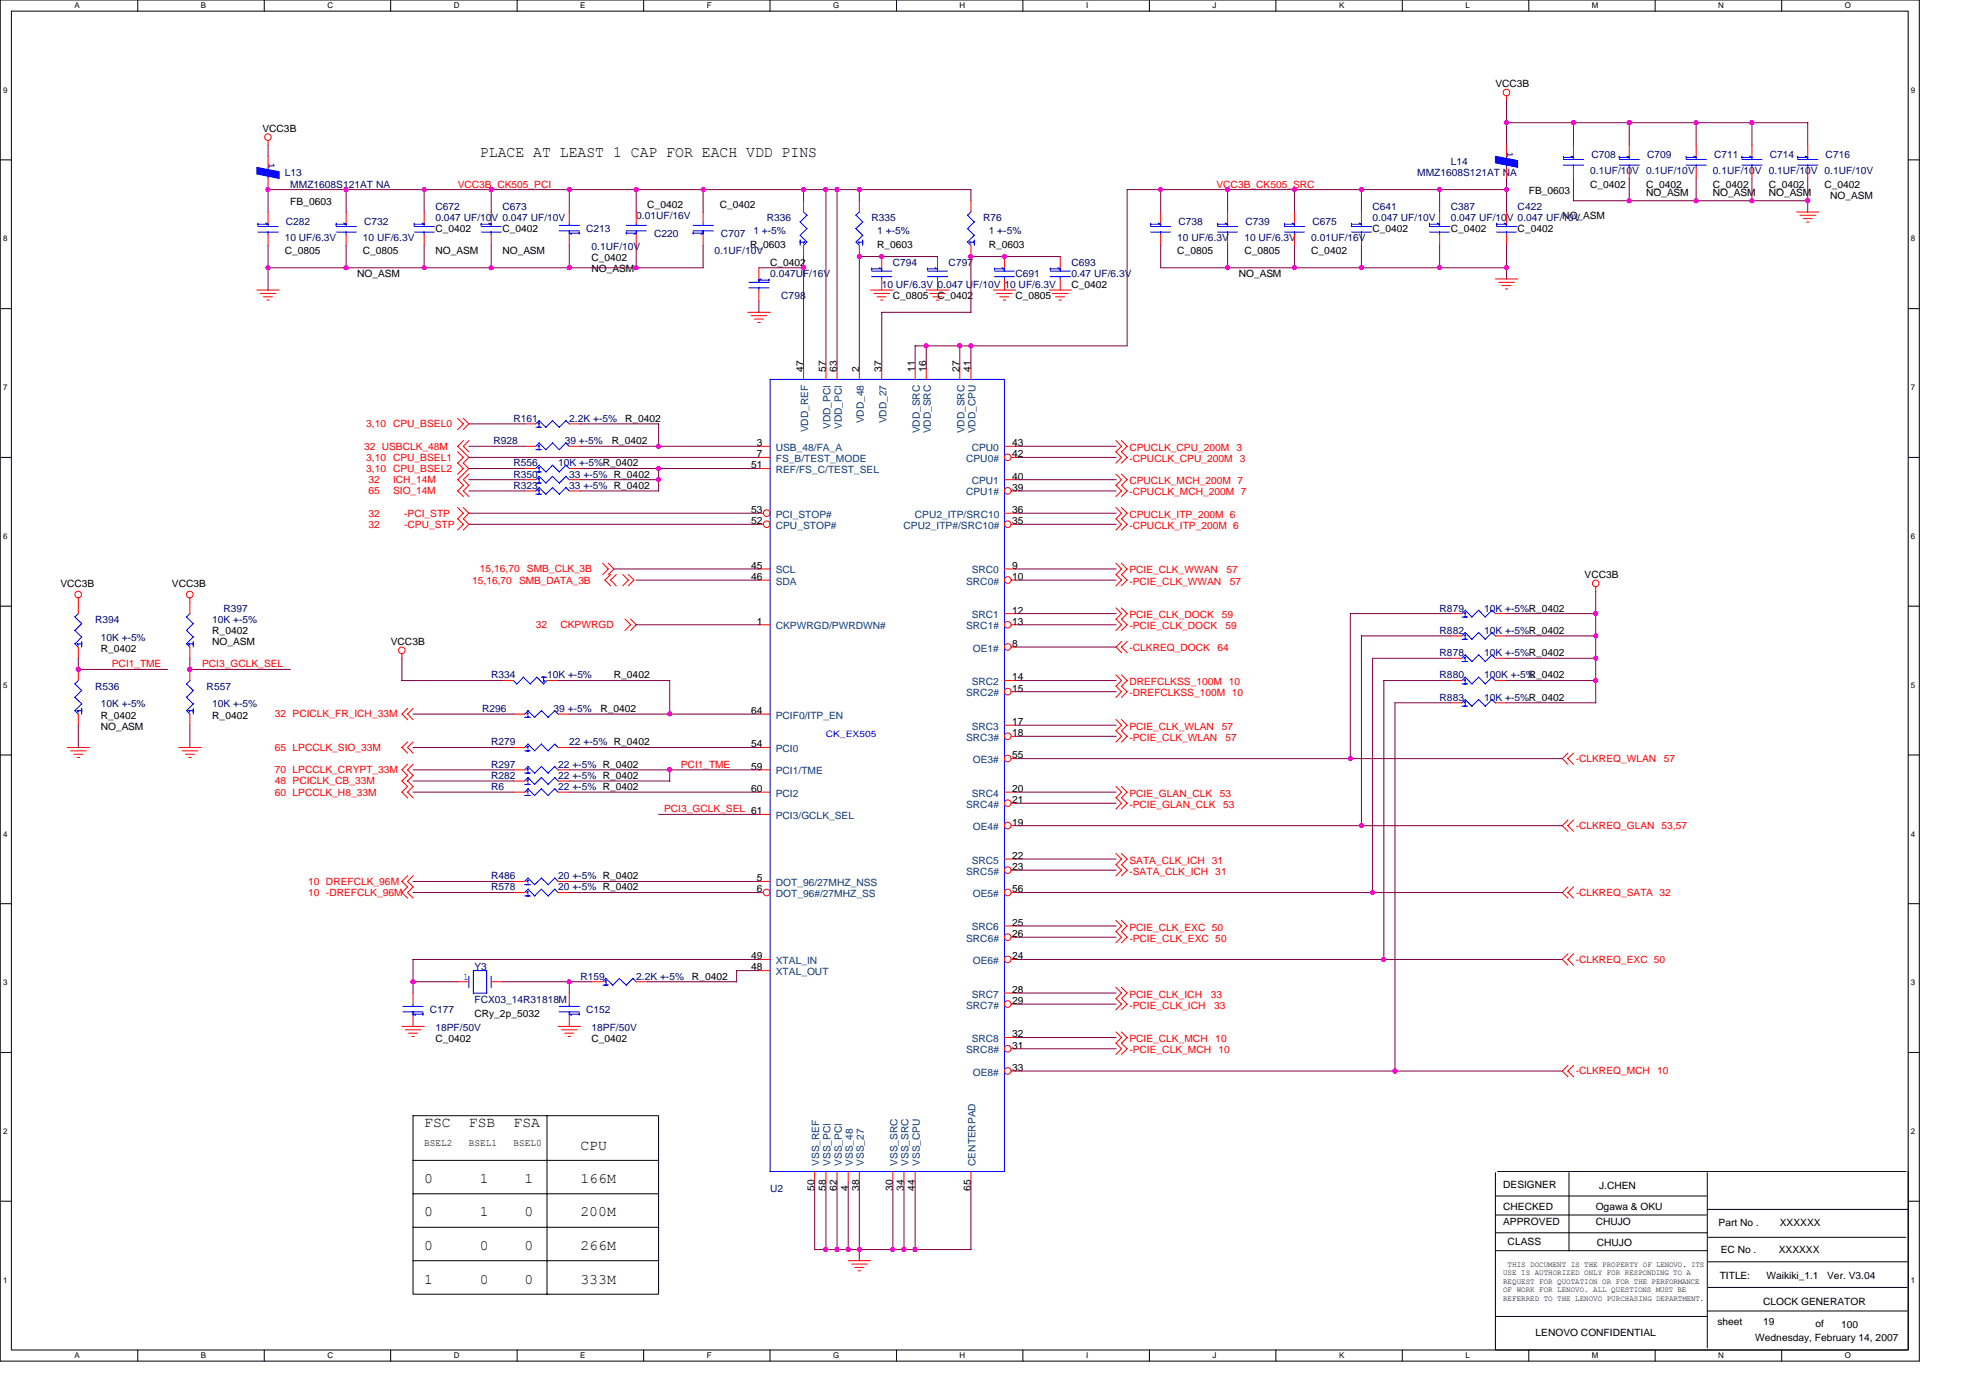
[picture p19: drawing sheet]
<svg xmlns="http://www.w3.org/2000/svg" width="297mm" height="210mm" viewBox="0 0 297 210" stroke-linecap="round" stroke-linejoin="round" font-family="sans-serif">
<defs><g id="words">
<text font-size="2.3" x="72.1" y="23.6">PLACE AT LEAST 1 CAP FOR EACH VDD PINS</text>
<g font-size="2.2">
<text x="63.7" y="169.4">FSC</text>
<text x="70.4" y="169.4">FSB</text>
<text x="77.1" y="169.4">FSA</text>
<text x="87.2" y="172.7">CPU</text>
<text x="63.7" y="177.8">0</text>
<text x="72.1" y="177.8">1</text>
<text x="78.8" y="177.8">1</text>
<text x="87.2" y="177.8">166M</text>
<text x="63.7" y="182.8">0</text>
<text x="72.1" y="182.8">1</text>
<text x="78.8" y="182.8">0</text>
<text x="87.2" y="182.8">200M</text>
<text x="63.7" y="187.8">0</text>
<text x="72.1" y="187.8">0</text>
<text x="78.8" y="187.8">0</text>
<text x="87.2" y="187.8">266M</text>
<text x="63.7" y="192.8">1</text>
<text x="72.1" y="192.8">0</text>
<text x="78.8" y="192.8">0</text>
<text x="87.2" y="192.8">333M</text>
</g>
<g font-size="1.5">
<text x="224.7" y="13.1">VCC3B</text>
<text x="39.4" y="19.8">VCC3B</text>
<text x="229.7" y="29.2">FB_0603</text>
<text x="238.9" y="28.2">C_0402</text>
<text x="247.3" y="28.2">C_0402</text>
<text x="247.3" y="29.5">NO_ASM</text>
<text x="257.4" y="28.2">C_0402</text>
<text x="257.4" y="29.5">NO_ASM</text>
<text x="265.7" y="28.2">C_0402</text>
<text x="265.7" y="29.5">NO_ASM</text>
<text x="274.1" y="28.2">C_0402</text>
<text x="275" y="29.8">NO_ASM</text>
<text x="43.6" y="30.9">FB_0603</text>
<text x="65.4" y="34.9">C_0402</text>
<text x="75.5" y="34.9">C_0402</text>
<text x="97.3" y="31.2">C_0402</text>
<text x="108.2" y="31.2">C_0402</text>
<text x="206.2" y="34.9">C_0402</text>
<text x="218" y="34.9">C_0402</text>
<text x="228" y="34.9">C_0402</text>
<text x="234.7" y="32.9">NO_ASM</text>
<text x="42.8" y="38.2">C_0805</text>
<text x="53.7" y="41.6">NO_ASM</text>
<text x="54.5" y="38.2">C_0805</text>
<text x="65.4" y="38.2">NO_ASM</text>
<text x="75.5" y="38.2">NO_ASM</text>
<text x="88.9" y="39.2">C_0402</text>
<text x="88.9" y="40.9">NO_ASM</text>
<text x="112.7" y="37.2">R_0603</text>
<text x="115.7" y="39.9">C_0402</text>
<text x="131.8" y="37.2">R_0603</text>
<text x="148.6" y="37.2">R_0603</text>
<text x="176.9" y="38.2">C_0805</text>
<text x="186.1" y="41.6">NO_ASM</text>
<text x="187" y="38.2">C_0805</text>
<text x="197" y="38.2">C_0402</text>
<text x="134.2" y="44.9">C_0805</text>
<text x="140.9" y="44.9">C_0402</text>
<text x="152.6" y="44.9">C_0805</text>
<text x="161" y="43.3">C_0402</text>
<text x="120.7" y="55.8" transform="rotate(-90 120.7 55.8)">47</text>
<text x="124.1" y="55.8" transform="rotate(-90 124.1 55.8)">57</text>
<text x="125.7" y="55.8" transform="rotate(-90 125.7 55.8)">63</text>
<text x="129.1" y="55.8" transform="rotate(-90 129.1 55.8)">2</text>
<text x="132.5" y="55.8" transform="rotate(-90 132.5 55.8)">37</text>
<text x="137.5" y="55.8" transform="rotate(-90 137.5 55.8)">11</text>
<text x="139.1" y="55.8" transform="rotate(-90 139.1 55.8)">16</text>
<text x="144.2" y="55.8" transform="rotate(-90 144.2 55.8)">27</text>
<text x="145.9" y="55.8" transform="rotate(-90 145.9 55.8)">41</text>
<text x="93.9" y="63.4">R_0402</text>
<text x="91.9" y="66.7">R_0402</text>
<text x="112.9" y="70.4">51</text>
<text x="113.7" y="68.7">7</text>
<text x="113.7" y="67">3</text>
<text x="152.1" y="68.7">42</text>
<text x="152.1" y="67">43</text>
<text x="112.9" y="77.1">53</text>
<text x="152.1" y="77.1">36</text>
<text x="152.1" y="73.7">39</text>
<text x="152.1" y="72.1">40</text>
<text x="112.9" y="78.8">52</text>
<text x="152.1" y="78.8">35</text>
<text x="9.1" y="88.2">VCC3B</text>
<text x="25.8" y="88.2">VCC3B</text>
<text x="112.9" y="87.1">46</text>
<text x="112.9" y="85.5">45</text>
<text x="152.1" y="87.1">10</text>
<text x="152.1" y="85.5">9</text>
<text x="238.1" y="86.8">VCC3B</text>
<text x="31.9" y="95.2">R_0402</text>
<text x="113.7" y="93.9">1</text>
<text x="152.1" y="93.9">13</text>
<text x="152.1" y="92.2">12</text>
<text x="15.1" y="97.9">R_0402</text>
<text x="31.9" y="96.9">NO_ASM</text>
<text x="58.7" y="96.9">VCC3B</text>
<text x="92.2" y="101.9">R_0402</text>
<text x="152.1" y="97.2">8</text>
<text x="229.7" y="101.9">R_0402</text>
<text x="15.1" y="108">R_0402</text>
<text x="31.9" y="108">R_0402</text>
<text x="90.2" y="107">R_0402</text>
<text x="112.9" y="107.3">64</text>
<text x="152.1" y="103.9">15</text>
<text x="152.1" y="102.2">14</text>
<text x="15.1" y="109.6">NO_ASM</text>
<text x="112.9" y="112.3">54</text>
<text x="152.1" y="114">55</text>
<text x="152.1" y="110.6">18</text>
<text x="152.1" y="108.9">17</text>
<text x="112.9" y="119">60</text>
<text x="112.9" y="115.7">59</text>
<text x="152.1" y="119">20</text>
<text x="152.1" y="124">19</text>
<text x="152.1" y="120.7">21</text>
<text x="152.1" y="130.7">23</text>
<text x="152.1" y="129.1">22</text>
<text x="113.7" y="134.1">6</text>
<text x="113.7" y="132.4">5</text>
<text x="152.1" y="134.1">56</text>
<text x="152.1" y="140.8">26</text>
<text x="152.1" y="139.1">25</text>
<text x="104" y="147.2">R_0402</text>
<text x="112.9" y="145.8">48</text>
<text x="112.9" y="144.1">49</text>
<text x="152.1" y="149.2">28</text>
<text x="152.1" y="144.1">24</text>
<text x="71.3" y="152.7">CRy_2p_5032</text>
<text x="152.1" y="155.9">32</text>
<text x="152.1" y="150.9">29</text>
<text x="65.4" y="156.6">C_0402</text>
<text x="88.9" y="156.6">C_0402</text>
<text x="152.1" y="160.9">33</text>
<text x="152.1" y="157.6">31</text>
<text x="63.7" y="172.2">BSEL2</text>
<text x="70.4" y="172.2">BSEL1</text>
<text x="77.1" y="172.2">BSEL0</text>
<text x="122.4" y="178.9" transform="rotate(-90 122.4 178.9)">50</text>
<text x="124.1" y="178.9" transform="rotate(-90 124.1 178.9)">58</text>
<text x="125.7" y="178.9" transform="rotate(-90 125.7 178.9)">62</text>
<text x="127.4" y="178.9" transform="rotate(-90 127.4 178.9)">4</text>
<text x="129.1" y="178.9" transform="rotate(-90 129.1 178.9)">38</text>
<text x="134.1" y="178.9" transform="rotate(-90 134.1 178.9)">30</text>
<text x="135.8" y="178.9" transform="rotate(-90 135.8 178.9)">34</text>
<text x="137.5" y="178.9" transform="rotate(-90 137.5 178.9)">44</text>
<text x="145.9" y="178.9" transform="rotate(-90 145.9 178.9)">65</text>
<text x="225.8" y="178.5">DESIGNER</text>
<text x="240.3" y="178.7">J.CHEN</text>
<text x="225.8" y="181.7">CHECKED</text>
<text x="225.8" y="184.1">APPROVED</text>
<text x="239.8" y="181.7">Ogawa &amp; OKU</text>
<text x="239.8" y="184.1">CHUJO</text>
<text x="258.2" y="184.3">Part No .</text>
<text x="267.4" y="184.3">XXXXXX</text>
<text x="226.5" y="187.1">CLASS</text>
<text x="239.9" y="187.3">CHUJO</text>
<text x="258.5" y="188.3">EC No .</text>
<text x="267.2" y="188.3">XXXXXX</text>
<text x="258.4" y="192.1">TITLE:</text>
<text x="264.9" y="196.2">CLOCK GENERATOR</text>
<text x="265.4" y="192.1">Waikiki_1.1</text>
<text x="274.5" y="192.1">Ver. V3.04</text>
<text x="230.7" y="200.7">LENOVO CONFIDENTIAL</text>
<text x="258" y="199.2">sheet</text>
<text x="263.7" y="201.5">Wednesday, February 14, 2007</text>
<text x="264.9" y="199.2">19</text>
<text x="272.8" y="199.3">of</text>
<text x="276.6" y="199.5">100</text>
</g>
<g font-size="1.5" fill="#00f">
<text x="226.4" y="22.8" transform="rotate(90 226.4 22.8)">1</text>
<text x="40.3" y="24.5" transform="rotate(90 40.3 24.5)">1</text>
<text x="69.6" y="147.2">1</text>
</g>
<g font-size="1.5" fill="#000080">
<text x="239.1" y="23.8">C708</text>
<text x="247.5" y="23.8">C709</text>
<text x="257.5" y="23.8">C711</text>
<text x="265.9" y="23.8">C714</text>
<text x="274.3" y="23.8">C716</text>
<text x="42.8" y="26.5">L13</text>
<text x="43.6" y="28.2">MMZ1608S121AT NA</text>
<text x="212.9" y="26.5">MMZ1608S121AT NA</text>
<text x="218" y="24.8">L14</text>
<text x="238.9" y="26.2">0.1UF/10V 0.1UF/10V</text>
<text x="257.4" y="26.2">0.1UF/10V 0.1UF/10V 0.1UF/10V</text>
<text x="42.9" y="33.9">C282</text>
<text x="54.7" y="33.9">C732</text>
<text x="65.4" y="31.5">C672</text>
<text x="65.4" y="33.2">0.047 UF/10V 0.047 UF/10V</text>
<text x="75.5" y="31.5">C673</text>
<text x="88" y="34.9">C213</text>
<text x="95.6" y="32.9">0.01UF/16V</text>
<text x="98.3" y="35.5">C220</text>
<text x="108.3" y="35.5">C707</text>
<text x="113.2" y="35.2">1 +-5%</text>
<text x="115.2" y="33.2">R336</text>
<text x="131" y="33.2">R335</text>
<text x="131.8" y="35.2">1 +-5%</text>
<text x="147.7" y="33.2">R76</text>
<text x="148.6" y="35.2">1 +-5%</text>
<text x="177.1" y="33.9">C738</text>
<text x="187.1" y="33.9">C739</text>
<text x="197.2" y="33.9">C675</text>
<text x="206.2" y="31.5">C641</text>
<text x="206.2" y="33.2">0.047 UF/10V</text>
<text x="218" y="31.5">C387</text>
<text x="218" y="33.2">0.047 UF/10V 0.047 UF/10V</text>
<text x="228" y="31.5">C422</text>
<text x="42.8" y="36.2">10 UF/6.3V</text>
<text x="54.5" y="36.2">10 UF/6.3V</text>
<text x="88.9" y="37.6">0.1UF/10V</text>
<text x="107.3" y="38.2">0.1UF/10V</text>
<text x="115.7" y="41.6">0.047UF/16V</text>
<text x="134.2" y="39.9">C794</text>
<text x="142.5" y="39.9">C797</text>
<text x="152.6" y="41.6">C691</text>
<text x="161" y="39.9">C693</text>
<text x="161" y="41.6">0.47 UF/6.3V</text>
<text x="176.9" y="36.2">10 UF/6.3V</text>
<text x="187" y="36.2">10 UF/6.3V</text>
<text x="197" y="36.2">0.01UF/16V</text>
<text x="117.4" y="44.9">C798</text>
<text x="132.5" y="43.3">10 UF/6.3V 0.047 UF/10V 10 UF/6.3V</text>
<text x="77.1" y="63.4">R161</text>
<text x="85.5" y="63.4">2.2K +-5%</text>
<text x="74.1" y="66.7">R928</text>
<text x="77.1" y="70.1">R556</text>
<text x="77.1" y="71.8">R350</text>
<text x="83.9" y="70.1">10K +-5%R_0402</text>
<text x="84.9" y="66.7">39 +-5%</text>
<text x="85.5" y="71.8">33 +-5% R_0402</text>
<text x="77.1" y="73.4">R323</text>
<text x="85.5" y="73.4">33 +-5% R_0402</text>
<text x="14.3" y="93.6">R394</text>
<text x="31.9" y="93.6">10K +-5%</text>
<text x="33.6" y="91.9">R397</text>
<text x="216.3" y="91.9">R879</text>
<text x="216.3" y="95.2">R882</text>
<text x="223" y="91.9">10K +-5%R_0402</text>
<text x="223" y="95.2">10K +-5%R_0402</text>
<text x="15.1" y="96.2">10K +-5%</text>
<text x="73.8" y="101.9">R334</text>
<text x="82.2" y="101.9">10K +-5%</text>
<text x="216.3" y="98.6">R878</text>
<text x="216.3" y="101.9">R880</text>
<text x="223" y="98.6">10K +-5%R_0402</text>
<text x="223" y="101.9">100K +-5%</text>
<text x="14.3" y="103.6">R536</text>
<text x="15.1" y="106.3">10K +-5%</text>
<text x="31" y="103.6">R557</text>
<text x="31.9" y="106.3">10K +-5%</text>
<text x="72.5" y="107">R296</text>
<text x="83.2" y="107">39 +-5%</text>
<text x="216.3" y="105.3">R883</text>
<text x="223" y="105.3">10K +-5%R_0402</text>
<text x="73.8" y="112">R279</text>
<text x="85.5" y="112">22 +-5% R_0402</text>
<text x="73.8" y="118.7">R6</text>
<text x="73.8" y="117">R282</text>
<text x="73.8" y="115.3">R297</text>
<text x="83.9" y="118.7">22 +-5% R_0402</text>
<text x="83.9" y="117">22 +-5% R_0402</text>
<text x="83.9" y="115.3">22 +-5% R_0402</text>
<text x="73.8" y="132.1">R486</text>
<text x="73.8" y="133.8">R578</text>
<text x="83.9" y="132.1">20 +-5% R_0402</text>
<text x="83.9" y="133.8">20 +-5% R_0402</text>
<text x="71.3" y="145.7">Y3</text>
<text x="87.2" y="147.2">R159</text>
<text x="95.6" y="147.2">2.2K +-5%</text>
<text x="64.6" y="152.2">C177</text>
<text x="65.4" y="154.9">18PF/50V</text>
<text x="71.3" y="150.7">FCX03_14R31818M</text>
<text x="88" y="152.2">C152</text>
<text x="88.9" y="154.9">18PF/50V</text>
<text x="115.7" y="179">U2</text>
</g>
<g font-size="1.5" fill="#f00">
<text x="68.8" y="28.2">VCC3B_CK505_PCI</text>
<text x="182.8" y="28.2">VCC3B_CK505_SRC</text>
<text x="55" y="64.2">3,10 CPU_BSEL0</text>
<text x="54.7" y="67.6">32 USBCLK_48M</text>
<text x="55" y="70.9">3,10 CPU_BSEL2</text>
<text x="55" y="69.2">3,10 CPU_BSEL1</text>
<text x="169.7" y="69.4">-CPUCLK_CPU_200M</text>
<text x="169.7" y="67.7">CPUCLK_CPU_200M</text>
<text x="185.8" y="67.7">3</text>
<text x="186.3" y="69.4">3</text>
<text x="55.3" y="72.6">32</text>
<text x="55.3" y="74.3">65</text>
<text x="55.3" y="77.6">32</text>
<text x="59.1" y="72.6">ICH_14M</text>
<text x="59.1" y="74.3">SIO_14M</text>
<text x="60.7" y="77.6">-PCI_STP</text>
<text x="169.7" y="77.8">CPUCLK_ITP_200M 6</text>
<text x="169.7" y="72.8">CPUCLK_MCH_200M 7</text>
<text x="169.7" y="74.4">-CPUCLK_MCH_200M 7</text>
<text x="55.3" y="79.3">32</text>
<text x="60.7" y="79.3">-CPU_STP</text>
<text x="169.7" y="79.5">-CPUCLK_ITP_200M 6</text>
<text x="70.9" y="87.7">15,16,70</text>
<text x="72.1" y="86">15,16,70</text>
<text x="78" y="87.7">SMB_DATA_3B</text>
<text x="79.2" y="86">SMB_CLK_3B</text>
<text x="169.7" y="87.9">-PCIE_CLK_WWAN</text>
<text x="169.7" y="86.2">PCIE_CLK_WWAN</text>
<text x="184.3" y="86.2">57</text>
<text x="184.8" y="87.9">57</text>
<text x="80.5" y="94.4">32</text>
<text x="84.2" y="94.4">CKPWRGD</text>
<text x="169.7" y="92.9">PCIE_CLK_DOCK</text>
<text x="169.7" y="94.6">-PCIE_CLK_DOCK</text>
<text x="183.6" y="92.9">59</text>
<text x="184.1" y="94.6">59</text>
<text x="16.8" y="100.3">PCI1_TME</text>
<text x="30.4" y="100.3">PCI3_GCLK_SEL</text>
<text x="169.7" y="97.7">-CLKREQ_DOCK</text>
<text x="182.9" y="97.7">64</text>
<text x="41.3" y="107.8">32 PCICLK_FR_ICH_33M</text>
<text x="169.7" y="104.6">-DREFCLKSS_100M 10</text>
<text x="169.7" y="102.9">DREFCLKSS_100M 10</text>
<text x="41.3" y="112.8">65 LPCCLK_SIO_33M</text>
<text x="169.7" y="109.6">PCIE_CLK_WLAN</text>
<text x="169.7" y="111.3">-PCIE_CLK_WLAN</text>
<text x="183.6" y="109.6">57</text>
<text x="184.1" y="111.3">57</text>
<text x="41.3" y="117.9">48 PCICLK_CB_33M</text>
<text x="41.3" y="119.5">60 LPCCLK_H8_33M</text>
<text x="41.3" y="116.2">70 LPCCLK_CRYPT_33M</text>
<text x="102.3" y="115.3">PCI1_TME</text>
<text x="169.7" y="119.7">PCIE_GLAN_CLK</text>
<text x="183.3" y="119.7">53</text>
<text x="236.7" y="114.5">-CLKREQ_WLAN</text>
<text x="250" y="114.5">57</text>
<text x="99.8" y="122">PCI3_GCLK_SEL 61</text>
<text x="169.7" y="121.4">-PCIE_GLAN_CLK</text>
<text x="183.8" y="121.4">53</text>
<text x="236.7" y="124.6">-CLKREQ_GLAN</text>
<text x="249.7" y="124.6">53,57</text>
<text x="169.7" y="131.4">-SATA_CLK_ICH</text>
<text x="169.7" y="129.8">SATA_CLK_ICH</text>
<text x="182.1" y="129.8">31</text>
<text x="182.6" y="131.4">31</text>
<text x="46.3" y="134.6">10 -DREFCLK_96M</text>
<text x="46.3" y="132.9">10 DREFCLK_96M</text>
<text x="236.7" y="134.6">-CLKREQ_SATA 32</text>
<text x="169.7" y="139.8">PCIE_CLK_EXC 50</text>
<text x="169.7" y="141.5">-PCIE_CLK_EXC 50</text>
<text x="169.7" y="149.9">PCIE_CLK_ICH</text>
<text x="181.9" y="149.9">33</text>
<text x="236.7" y="144.7">-CLKREQ_EXC 50</text>
<text x="169.7" y="151.6">-PCIE_CLK_ICH</text>
<text x="182.4" y="151.6">33</text>
<text x="169.7" y="156.6">PCIE_CLK_MCH</text>
<text x="169.7" y="158.3">-PCIE_CLK_MCH</text>
<text x="182.6" y="156.6">10</text>
<text x="183.1" y="158.3">10</text>
<text x="236.7" y="161.4">-CLKREQ_MCH</text>
<text x="249" y="161.4">10</text>
</g>
<g font-size="1.5" fill="#004080">
<text x="121.4" y="65" transform="rotate(-90 121.4 65)">VDD_REF</text>
<text x="124.8" y="64.5" transform="rotate(-90 124.8 64.5)">VDD_PCI</text>
<text x="126.5" y="64.5" transform="rotate(-90 126.5 64.5)">VDD_PCI</text>
<text x="129.8" y="63.6" transform="rotate(-90 129.8 63.6)">VDD_48</text>
<text x="133.2" y="63.6" transform="rotate(-90 133.2 63.6)">VDD_27</text>
<text x="138.2" y="65.1" transform="rotate(-90 138.2 65.1)">VDD_SRC</text>
<text x="139.9" y="65.1" transform="rotate(-90 139.9 65.1)">VDD_SRC</text>
<text x="144.9" y="65.1" transform="rotate(-90 144.9 65.1)">VDD_SRC</text>
<text x="146.6" y="65.1" transform="rotate(-90 146.6 65.1)">VDD_CPU</text>
<text x="116.6" y="71.1">REF/FS_C/TEST_SEL</text>
<text x="116.6" y="69.4">FS_B/TEST_MODE</text>
<text x="116.6" y="67.7">USB_48/FA_A</text>
<text x="145.2" y="69.4">CPU0#</text>
<text x="146" y="67.7">CPU0</text>
<text x="116.6" y="77.8">PCI_STOP#</text>
<text x="137.5" y="77.8">CPU2_ITP/SRC10</text>
<text x="145.2" y="74.4">CPU1#</text>
<text x="146" y="72.7">CPU1</text>
<text x="116.6" y="79.5">CPU_STOP#</text>
<text x="135.8" y="79.5">CPU2_ITP#/SRC10#</text>
<text x="116.6" y="87.8">SDA</text>
<text x="116.6" y="86.2">SCL</text>
<text x="145.2" y="87.8">SRC0#</text>
<text x="146" y="86.2">SRC0</text>
<text x="116.6" y="94.6">CKPWRGD/PWRDWN#</text>
<text x="145.2" y="94.6">SRC1#</text>
<text x="146" y="92.9">SRC1</text>
<text x="146.2" y="97.9">OE1#</text>
<text x="116.6" y="108">PCIF0/ITP_EN</text>
<text x="145.2" y="104.6">SRC2#</text>
<text x="146" y="102.9">SRC2</text>
<text x="116.6" y="113">PCI0</text>
<text x="145.2" y="111.3">SRC3#</text>
<text x="146" y="109.6">SRC3</text>
<text x="116.6" y="119.7">PCI2</text>
<text x="116.6" y="116.4">PCI1/TME</text>
<text x="146" y="119.7">SRC4</text>
<text x="146.2" y="114.7">OE3#</text>
<text x="116.6" y="123">PCI3/GCLK_SEL</text>
<text x="145.2" y="121.4">SRC4#</text>
<text x="146.2" y="124.7">OE4#</text>
<text x="145.2" y="131.4">SRC5#</text>
<text x="146" y="129.8">SRC5</text>
<text x="116.6" y="134.8">DOT_96#/27MHZ_SS</text>
<text x="116.6" y="133.1">DOT_96/27MHZ_NSS</text>
<text x="146.2" y="134.8">OE5#</text>
<text x="145.2" y="141.5">SRC6#</text>
<text x="146" y="139.8">SRC6</text>
<text x="116.6" y="146.5">XTAL_OUT</text>
<text x="116.6" y="144.8">XTAL_IN</text>
<text x="146" y="149.9">SRC7</text>
<text x="146.2" y="144.8">OE6#</text>
<text x="145.2" y="151.6">SRC7#</text>
<text x="145.2" y="158.3">SRC8#</text>
<text x="146" y="156.6">SRC8</text>
<text x="146.2" y="161.6">OE8#</text>
<text x="123.1" y="175.2" transform="rotate(-90 123.1 175.2)">VSS_REF</text>
<text x="124.8" y="175.2" transform="rotate(-90 124.8 175.2)">VSS_PCI</text>
<text x="126.5" y="175.2" transform="rotate(-90 126.5 175.2)">VSS_PCI</text>
<text x="128.1" y="175.2" transform="rotate(-90 128.1 175.2)">VSS_48</text>
<text x="129.8" y="175.2" transform="rotate(-90 129.8 175.2)">VSS_27</text>
<text x="134.8" y="175.2" transform="rotate(-90 134.8 175.2)">VSS_SRC</text>
<text x="136.5" y="175.2" transform="rotate(-90 136.5 175.2)">VSS_SRC</text>
<text x="138.2" y="175.2" transform="rotate(-90 138.2 175.2)">VSS_CPU</text>
<text x="146.6" y="175.2" transform="rotate(-90 146.6 175.2)">CENTERPAD</text>
</g>
<text font-size="1.3" fill="#00f" x="124.1" y="110.7">CK_EX505</text>
<g font-size="1.2">
<text x="11.2" y="1.3">A</text>
<text x="30.2" y="1.3">B</text>
<text x="49.2" y="1.3">C</text>
<text x="68.2" y="1.3">D</text>
<text x="87.2" y="1.3">E</text>
<text x="106.2" y="1.3">F</text>
<text x="125.2" y="1.3">G</text>
<text x="144.2" y="1.3">H</text>
<text x="163.2" y="1.3">I</text>
<text x="182.2" y="1.3">J</text>
<text x="201.2" y="1.3">K</text>
<text x="220.2" y="1.3">L</text>
<text x="239.2" y="1.3">M</text>
<text x="258.2" y="1.3">N</text>
<text x="277.2" y="1.3">O</text>
<text x=".5" y="13.9">9</text>
<text x="287.1" y="13.9">9</text>
<text x=".5" y="36.3">8</text>
<text x="287.1" y="36.3">8</text>
<text x=".5" y="58.6">7</text>
<text x="287.1" y="58.6">7</text>
<text x=".5" y="81">6</text>
<text x="287.1" y="81">6</text>
<text x=".5" y="103.3">5</text>
<text x="287.1" y="103.3">5</text>
<text x=".5" y="125.7">4</text>
<text x="287.1" y="125.7">4</text>
<text x=".5" y="148">3</text>
<text x="287.1" y="148">3</text>
<text x=".5" y="170.4">2</text>
<text x="287.1" y="170.4">2</text>
<text x="225.8" y="191.6">USE IS AUTHORIZED ONLY FOR RESPONDING TO A</text>
<text x="226.5" y="190.4">THIS DOCUMENT IS THE PROPERTY OF LENOVO. ITS</text>
<text x=".5" y="192.7">1</text>
<text x="225.8" y="192.9">REQUEST FOR QUOTATION OR FOR THE PERFORMANCE</text>
<text x="225.8" y="194.2">OF WORK FOR LENOVO. ALL QUESTIONS MUST BE</text>
<text x="225.8" y="195.5">REFERRED TO THE LENOVO PURCHASING DEPARTMENT.</text>
<text x="287.1" y="192.7">1</text>
<text x="11.2" y="204.1">A</text>
<text x="30.2" y="204.1">B</text>
<text x="49.2" y="204.1">C</text>
<text x="68.2" y="204.1">D</text>
<text x="87.2" y="204.1">E</text>
<text x="106.2" y="204.1">F</text>
<text x="125.2" y="204.1">G</text>
<text x="144.2" y="204.1">H</text>
<text x="163.2" y="204.1">I</text>
<text x="182.2" y="204.1">J</text>
<text x="201.2" y="204.1">K</text>
<text x="220.2" y="204.1">L</text>
<text x="239.2" y="204.1">M</text>
<text x="258.2" y="204.1">N</text>
<text x="277.2" y="204.1">O</text>
</g>
</g></defs>
<path d="M0 0h288.4v204.5h-288.4zM1.7 1.7h285v201.1h-285z" fill="none" stroke="#000" stroke-width=".15"/>
<g fill="#fff">
<path d="M11.2 .2h.8v1.3h-.8z"/>
<path d="M11.2 203h.8v1.4h-.8z"/>
</g>
<path d="M20.7 0v1.7M20.7 202.8v1.7" fill="none" stroke="#000" stroke-width=".15"/>
<g fill="#fff">
<path d="M30.2 .2h.8v1.3h-.8z"/>
<path d="M30.2 203h.8v1.4h-.8z"/>
</g>
<path d="M39.7 0v1.7M39.7 202.8v1.7" fill="none" stroke="#000" stroke-width=".15"/>
<g fill="#fff">
<path d="M49.2 .2h.8v1.3h-.8z"/>
<path d="M49.2 203h.8v1.4h-.8z"/>
</g>
<path d="M58.7 0v1.7M58.7 202.8v1.7" fill="none" stroke="#000" stroke-width=".15"/>
<g fill="#fff">
<path d="M68.2 .2h.8v1.3h-.8z"/>
<path d="M68.2 203h.8v1.4h-.8z"/>
</g>
<path d="M77.7 0v1.7M77.7 202.8v1.7" fill="none" stroke="#000" stroke-width=".15"/>
<g fill="#fff">
<path d="M87.2 .2h.8v1.3h-.8z"/>
<path d="M87.2 203h.8v1.4h-.8z"/>
</g>
<path d="M96.7 0v1.7M96.7 202.8v1.7" fill="none" stroke="#000" stroke-width=".15"/>
<g fill="#fff">
<path d="M106.2 .2h.7v1.3h-.7z"/>
<path d="M106.2 203h.7v1.4h-.7z"/>
</g>
<path d="M115.7 0v1.7M115.7 202.8v1.7" fill="none" stroke="#000" stroke-width=".15"/>
<g fill="#fff">
<path d="M125.2 .2h.9v1.3h-.9z"/>
<path d="M125.2 203h.9v1.4h-.9z"/>
</g>
<path d="M134.7 0v1.7M134.7 202.8v1.7" fill="none" stroke="#000" stroke-width=".15"/>
<g fill="#fff">
<path d="M144.2 .2h.8v1.3h-.8z"/>
<path d="M144.2 203h.8v1.4h-.8z"/>
</g>
<path d="M153.7 0v1.7M153.7 202.8v1.7" fill="none" stroke="#000" stroke-width=".15"/>
<g fill="#fff">
<path d="M163.2 .2h.3v1.3h-.3z"/>
<path d="M163.2 203h.3v1.4h-.3z"/>
</g>
<path d="M172.7 0v1.7M172.7 202.8v1.7" fill="none" stroke="#000" stroke-width=".15"/>
<g fill="#fff">
<path d="M182.2 .2h.6v1.3h-.6z"/>
<path d="M182.2 203h.6v1.4h-.6z"/>
</g>
<path d="M191.7 0v1.7M191.7 202.8v1.7" fill="none" stroke="#000" stroke-width=".15"/>
<g fill="#fff">
<path d="M201.2 .2h.8v1.3h-.8z"/>
<path d="M201.2 203h.8v1.4h-.8z"/>
</g>
<path d="M210.7 0v1.7M210.7 202.8v1.7" fill="none" stroke="#000" stroke-width=".15"/>
<g fill="#fff">
<path d="M220.2 .2h.6v1.3h-.6z"/>
<path d="M220.2 203h.6v1.4h-.6z"/>
</g>
<path d="M229.7 0v1.7M229.7 202.8v1.7" fill="none" stroke="#000" stroke-width=".15"/>
<g fill="#fff">
<path d="M239.2 .2h.9v1.3h-.9z"/>
<path d="M239.2 203h.9v1.4h-.9z"/>
</g>
<path d="M248.7 0v1.7M248.7 202.8v1.7" fill="none" stroke="#000" stroke-width=".15"/>
<g fill="#fff">
<path d="M258.2 .2h.8v1.3h-.8z"/>
<path d="M258.2 203h.8v1.4h-.8z"/>
</g>
<path d="M267.7 0v1.7M267.7 202.8v1.7" fill="none" stroke="#000" stroke-width=".15"/>
<g fill="#fff">
<path d="M277.2 .2h.9v1.3h-.9z"/>
<path d="M277.2 203h.9v1.4h-.9z"/>
<path d="M.5 12.8h.6v1.4h-.6z"/>
<path d="M287.1 12.8h.7v1.4h-.7z"/>
<path d="M.5 35.2h.6v1.3h-.6z"/>
<path d="M287.1 35.2h.7v1.3h-.7z"/>
</g>
<path d="M0 24h1.7M286.7 24h1.7" fill="none" stroke="#000" stroke-width=".15"/>
<g fill="#fff">
<path d="M.5 57.6h.6v1.3h-.6z"/>
<path d="M287.1 57.6h.7v1.3h-.7z"/>
</g>
<path d="M0 46.4h1.7M286.7 46.4h1.7" fill="none" stroke="#000" stroke-width=".15"/>
<g fill="#fff">
<path d="M.5 79.9h.6v1.3h-.6z"/>
<path d="M287.1 79.9h.7v1.3h-.7z"/>
</g>
<path d="M0 68.7h1.7M286.7 68.7h1.7" fill="none" stroke="#000" stroke-width=".15"/>
<g fill="#fff">
<path d="M.5 102.3h.6v1.3h-.6z"/>
<path d="M287.1 102.3h.7v1.3h-.7z"/>
</g>
<path d="M0 91.1h1.7M286.7 91.1h1.7" fill="none" stroke="#000" stroke-width=".15"/>
<g fill="#fff">
<path d="M.5 124.6h.6v1.3h-.6z"/>
<path d="M287.1 124.6h.7v1.3h-.7z"/>
</g>
<path d="M0 113.4h1.7M286.7 113.4h1.7" fill="none" stroke="#000" stroke-width=".15"/>
<g fill="#fff">
<path d="M.5 147h.6v1.3h-.6z"/>
<path d="M287.1 147h.7v1.3h-.7z"/>
</g>
<path d="M0 135.8h1.7M286.7 135.8h1.7" fill="none" stroke="#000" stroke-width=".15"/>
<g fill="#fff">
<path d="M.5 169.3h.6v1.3h-.6z"/>
<path d="M287.1 169.3h.7v1.3h-.7z"/>
</g>
<path d="M0 158.1h1.7M286.7 158.1h1.7" fill="none" stroke="#000" stroke-width=".15"/>
<g fill="#fff">
<path d="M.5 191.7h.6v1.3h-.6z"/>
<path d="M287.1 191.7h.7v1.3h-.7z"/>
</g>
<g fill="none" stroke="#000" stroke-width=".15">
<path d="M62.1 167.6h36.9v26.9h-36.9zM62.1 174.3h36.9M62.1 179.4h36.9M82.2 167.6v26.9M224.7 179.7h31.7M224.7 176.2v26.7M225 176h61.4M235.7 176.2v11.7M256.5 176.2v26.3M286.7 176v26.8M0 180.5h1.7M62.1 189.4h36.9"/>
<path d="M62.1 184.4h36.9M224.7 182.6h31.7M224.7 185.2h31.8M224.7 187.9h31.8M224.7 197.8h31.8M256.5 181.7h30.2M256.5 197h30.1M256.7 189.6h29.8M256.7 185.9h29.7M256.7 193.4h29.8M286.7 180.5h1.7M224.8 202.8h61.7"/>
</g>
<g fill="none" stroke="#f00" stroke-width=".15">
<path d="M226.4 14.4v.7M40.3 21.1v.7M40.3 23.5v1.6M40.3 26.8v1.7M40.3 31.9v1.6M40.3 35.2v1.7M52 31.9v1.6M52 35.2v1.7M63.7 31.9v1.6M63.7 35.2v1.7M73.8 31.9v1.6M73.8 35.2v1.7"/>
<path d="M85.5 31.9v1.6M85.5 35.2v1.7M95.6 31.9v1.6M95.6 35.2v1.7M105.6 31.9v1.6M105.6 35.2v1.7M120.7 30.2v1.7M120.7 36.9v1.6M129.1 30.2v1.7M129.1 36.9v1.6M132.5 38.5v1.7M140.9 38.5v1.7"/>
<path d="M145.9 30.2v1.7M145.9 36.9v1.6M150.9 38.5v1.7M159.3 38.5v1.7M174.4 31.9v1.6M174.4 35.2v1.7M184.4 31.9v1.6M184.4 35.2v1.7M194.5 31.9v1.6M194.5 35.2v1.7M204.6 31.9v1.6M204.6 35.2v1.7"/>
<path d="M216.3 31.9v1.6M216.3 35.2v1.7M226.4 21.8v1.7M226.4 25.1v1.7M226.4 31.9v1.6M226.4 35.2v1.7M236.4 21.8v1.7M236.4 25.1v1.7M244.8 21.8v1.7M244.8 25.1v1.7M254.8 21.8v1.7M254.8 25.1v1.7"/>
<path d="M263.2 21.8v1.7M263.2 25.1v1.7M269.9 31.9h3.4M270.4 32.3h2.4M270.9 32.9h1.4M271.4 33.4h.4M271.6 21.8v1.7M271.6 25.1v1.7M38.6 43.6h3.4M39.1 44.1h2.4M39.6 44.6h1.3M40.1 45.1h.4"/>
<path d="M112.3 46.9h3.4M112.9 47.4h2.3M113.3 47.9h1.4M113.9 48.5h.3M114 40.2v1.7M114 43.6v1.7M120.7 55.3v1.7M124.1 55.3v1.7M125.8 55.3v1.7M129.1 55.3v1.7M130.8 43.6h3.4M131.3 44.1h2.4"/>
<path d="M131.8 44.6h1.3M132.3 45.1h.4M132.5 41.9v1.7M132.5 55.3v1.7M137.5 55.3v1.7M139.2 43.6h3.4M139.2 55.3v1.7M139.7 44.1h2.3M140.2 44.6h1.3M140.7 45.1h.4M140.9 41.9v1.7M144.2 55.3v1.7"/>
<path d="M145.9 55.3v1.7M149.2 43.6h3.4M149.7 44.1h2.4M150.2 44.6h1.4M150.7 45.1h.4M150.9 41.9v1.7M157.6 43.6h3.4M158.1 44.1h2.4M158.6 44.6h1.4M159.1 45.1h.4M159.3 41.9v1.7M224.7 41.9h3.3"/>
<path d="M225.2 42.4h2.3M225.7 42.9h1.3M226.2 43.4h.3M68.7 69.6l.9 .8-.9 .9M68.7 62.8l.9 .9-.9 .9M68.7 67.9l.9 .8-.9 .9M68.7 76.2l.9 .9-.9 .9M68.7 77.9l.9 .9-.9 .9M69.6 69.6l.8 .8-.8 .9M69.6 62.8l.8 .9-.8 .9M69.6 67.9l.8 .8-.8 .9M69.6 76.2l.8 .9-.8 .9"/>
<path d="M69.6 77.9l.8 .9-.8 .9M69.6 66.2l-.8 .9 .8 .8M69.6 71.2l-.8 .9 .8 .8M69.6 72.9l-.8 .9 .8 .8M70.5 66.2l-.9 .9 .9 .8M70.5 71.2l-.9 .9 .9 .8M70.5 72.9l-.9 .9 .9 .8M78.8 63.7h1.7M78.8 70.4h1.7M78.8 67.1h1.7M78.8 73.8h1.7M78.8 72.1h1.7"/>
<path d="M85.5 63.7h1.7M85.5 70.4h1.7M85.5 67.1h1.7M85.5 73.8h1.7M85.5 72.1h1.7M114 70.4h1.7M114 67.1h1.7M114 78.8h.7M114 77.1h.7M114 68.7h1.7M150.9 67.1h1.7M150.9 77.1h1.7"/>
<path d="M150.9 72.1h1.7M151.9 78.8h.7M151.9 73.8h.7M151.9 68.7h.7M167.7 67.9l.8 .8-.8 .9M167.7 66.2l.8 .9-.8 .8M167.7 77.9l.8 .9-.8 .9M167.7 76.2l.8 .9-.8 .9M167.7 71.2l.8 .9-.8 .8M167.7 72.9l.8 .9-.8 .8M168.5 67.9l.9 .8-.9 .9M168.5 66.2l.9 .9-.9 .8"/>
<path d="M168.5 77.9l.9 .9-.9 .9M168.5 76.2l.9 .9-.9 .9M168.5 71.2l.9 .9-.9 .8M168.5 72.9l.9 .9-.9 .8M11.8 89.9v2.3M11.8 97.2v1.7M28.5 89.9v2.3M28.5 97.2v1.7M60.4 98.2v.7M90.5 84.6l.9 .9-.9 .9M91.4 84.6l.8 .9-.8 .9M91.8 86.3l-.9 .9 .9 .8"/>
<path d="M92.6 86.3l-.9 .9 .9 .8M93.6 86.3l.8 .9-.8 .8M93.9 93l.9 .9-.9 .8M94.4 86.3l.8 .9-.8 .8M94.7 93l.9 .9-.9 .8M114 93.9h1.7M114 87.2h1.7M114 85.5h1.7M150.9 92.2h1.7M150.9 85.5h1.7M151.9 97.2h.7M151.9 93.9h.7"/>
<path d="M151.9 87.2h.7M167.7 86.3l.8 .9-.8 .8M167.7 91.3l.8 .9-.8 .8M167.7 84.6l.8 .9-.8 .9M167.7 93l.8 .9-.8 .8M168.5 86.3l.9 .9-.9 .8M168.5 91.3l.9 .9-.9 .8M168.5 84.6l.9 .9-.9 .9M168.5 93l.9 .9-.9 .8M168.5 96.4l-.8 .8 .8 .9M169.4 96.4l-.9 .8 .9 .9M218 92.2h1.6"/>
<path d="M218 95.5h1.6M218 98.9h1.6M224.7 92.2h1.7M224.7 95.5h1.7M224.7 98.9h1.7M239.8 88.2v.7M10.1 112.3h3.4M10.6 112.8h2.4M11.1 113.3h1.3M11.6 113.8h.4M11.8 100.6v1.7M11.8 107.3v1.7"/>
<path d="M26.9 112.3h3.3M27.4 112.8h2.3M27.9 113.3h1.3M28.4 113.8h.3M28.5 100.6v1.7M28.5 107.3v1.7M61.3 116.5l-.9 .8 .9 .9M61.3 106.4l-.9 .9 .9 .8M61.3 111.5l-.9 .8 .9 .9M61.3 118.2l-.9 .8 .9 .9M61.3 114.8l-.9 .9 .9 .8M62.1 116.5l-.9 .8 .9 .9"/>
<path d="M62.1 106.4l-.9 .9 .9 .8M62.1 111.5l-.9 .8 .9 .9M62.1 118.2l-.9 .8 .9 .9M62.1 114.8l-.9 .9 .9 .8M75.5 102.3h1.6M77.1 112.3h1.7M77.1 119h1.7M77.1 115.7h1.7M77.1 107.3h1.7M77.1 117.3h1.7M82.2 102.3h1.7M83.9 112.3h1.6"/>
<path d="M83.9 119h1.6M83.9 115.7h1.6M83.9 107.3h1.6M83.9 117.3h1.6M114 112.3h1.7M114 119h1.7M114 115.7h1.7M114 107.3h1.7M150.9 119h1.7M150.9 102.3h1.7M150.9 109h1.7M151.9 114h.7"/>
<path d="M151.9 110.6h.7M151.9 103.9h.7M167.7 108.1l.8 .9-.8 .8M167.7 103.1l.8 .8-.8 .9M167.7 119.8l.8 .9-.8 .9M167.7 109.8l.8 .8-.8 .9M167.7 101.4l.8 .9-.8 .8M167.7 118.2l.8 .8-.8 .9M168.5 108.1l.9 .9-.9 .8M168.5 103.1l.9 .8-.9 .9M168.5 119.8l.9 .9-.9 .9M168.5 109.8l.9 .8-.9 .9"/>
<path d="M168.5 101.4l.9 .9-.9 .8M168.5 118.2l.9 .8-.9 .9M218 102.3h1.6M218 105.6h1.6M224.7 102.3h1.7M224.7 105.6h1.7M235.6 113.1l-.9 .9 .9 .9M236.4 113.1l-.8 .9 .8 .9M61.3 133.2l-.9 .9 .9 .9M61.3 131.6l-.9 .8 .9 .9M62.1 133.2l-.9 .9 .9 .9M62.1 131.6l-.9 .8 .9 .9"/>
<path d="M77.1 134.1h1.7M77.1 132.4h1.7M83.9 134.1h1.6M83.9 132.4h1.6M114 134.1h.7M114 132.4h1.7M114 122.4h1.7M150.9 139.1h1.7M150.9 129.1h1.7M151.9 134.1h.7M151.9 130.7h.7M151.9 124.1h.7"/>
<path d="M151.9 120.7h.7M167.7 138.3l.8 .8-.8 .9M167.7 129.9l.8 .8-.8 .9M167.7 128.2l.8 .9-.8 .8M167.7 140l.8 .8-.8 .9M168.5 138.3l.9 .8-.9 .9M168.5 129.9l.9 .8-.9 .9M168.5 128.2l.9 .9-.9 .8M168.5 140l.9 .8-.9 .9M235.6 123.2l-.9 .9 .9 .8M235.6 133.2l-.9 .9 .9 .9M236.4 123.2l-.8 .9 .8 .8"/>
<path d="M236.4 133.2l-.8 .9 .8 .9M60.4 154.2h3.4M60.9 154.7h2.4M61.4 155.2h1.3M61.9 155.7h.3M62.1 149.2v1.7M62.1 152.5v1.7M68.8 147.5h1.6M73.8 147.5h1.7M83.9 154.2h3.3M84.4 154.7h2.3M84.8 155.2h1.4"/>
<path d="M85.4 155.7h.3M85.5 149.2v1.7M85.5 152.5v1.7M88.9 147.5h1.7M95.6 147.5h1.7M114 144.2h1.7M114 145.8h1.7M150.9 155.9h1.7M150.9 149.2h1.7M151.9 157.6h.7M151.9 150.9h.7M151.9 144.2h.7"/>
<path d="M151.9 140.8h.7M167.7 155l.8 .9-.8 .9M167.7 148.3l.8 .9-.8 .9M167.7 150l.8 .9-.8 .8M167.7 156.7l.8 .9-.8 .8M168.5 155l.9 .9-.9 .9M168.5 148.3l.9 .9-.9 .9M168.5 150l.9 .9-.9 .8M168.5 156.7l.9 .9-.9 .8M235.6 143.3l-.9 .9 .9 .8M236.4 143.3l-.8 .9 .8 .8M122.4 176v1.7"/>
<path d="M124.1 176v1.7M125.8 176v1.7M127.4 176v1.7M129.1 176v1.7M134.2 176v1.7M135.8 176v1.7M137.5 176v1.7M145.9 176v1.7M151.9 160.9h.7M235.6 160.1l-.9 .8 .9 .9M236.4 160.1l-.8 .8 .8 .9M127.4 189.4h3.4"/>
<path d="M127.9 189.9h2.4M128.4 190.4h1.4M128.9 190.9h.4"/>
<circle cx="226.3" cy="13.9" r=".5"/>
<circle cx="40.2" cy="20.6" r=".49"/>
<circle cx="115.2" cy="77.1" r=".5"/>
<circle cx="115.2" cy="78.8" r=".5"/>
<circle cx="151.4" cy="73.8" r=".5"/>
<circle cx="151.4" cy="78.8" r=".5"/>
<circle cx="151.4" cy="68.7" r=".5"/>
<circle cx="11.8" cy="89.3" r=".5"/>
<circle cx="28.5" cy="89.3" r=".5"/>
<circle cx="60.4" cy="97.7" r=".5"/>
<circle cx="151.4" cy="93.9" r=".5"/>
<circle cx="151.4" cy="87.2" r=".5"/>
<circle cx="151.4" cy="97.2" r=".5"/>
<circle cx="239.7" cy="87.7" r=".49"/>
<circle cx="151.4" cy="114" r=".5"/>
<circle cx="151.4" cy="103.9" r=".5"/>
<circle cx="151.4" cy="110.6" r=".5"/>
<circle cx="115.2" cy="134.1" r=".5"/>
<circle cx="151.4" cy="124" r=".5"/>
<circle cx="151.4" cy="120.7" r=".5"/>
<circle cx="151.4" cy="134.1" r=".5"/>
<circle cx="151.4" cy="130.7" r=".5"/>
<circle cx="151.4" cy="150.9" r=".5"/>
<circle cx="151.4" cy="140.8" r=".5"/>
<circle cx="151.4" cy="144.2" r=".5"/>
<circle cx="151.4" cy="157.6" r=".5"/>
<circle cx="151.4" cy="160.9" r=".5"/>
</g>
<g fill="none" stroke="#00f" stroke-width=".15">
<path d="M38.8 34.9h3M38.8 34h3M38.8 33.7h1.5M38.8 33.5v.4M39.9 33.5l.4 .2M40.3 25.1v.4M40.3 26.5v.3M40.3 33.5v.6M40.3 34.8v.4M50.5 34.9h3M50.5 34h3M50.5 33.7h1.5"/>
<path d="M50.5 33.5v.4M51.6 33.5l.4 .2M52 33.5v.6M52 34.8v.4M62.2 34.9h3.1M62.2 34h3.1M62.2 33.5v.4M63.4 33.5l.4 .2h-1.6M63.7 33.5v.6M63.7 34.8v.4M72.3 34.9h3M72.3 34h3"/>
<path d="M72.3 33.5v.4M73.4 33.5l.4 .2h-1.5M73.8 33.5v.6M73.8 34.8v.4M84 33.9h3M84 34.7h3M85.5 33.5v.4M85.5 34.7v.5M87 35h-1.5l.4 .2M87 34.8v.4M94.1 33.9h3M94.1 34.7h3"/>
<path d="M94.1 35h1.5l-.4 .2M94.1 34.8v.4M95.6 33.5v.4M95.6 34.7v.5M104.1 33.9h3.1M104.1 34.7h3.1M104.1 35h1.6M104.1 34.8v.4M105.6 33.5v.4M105.6 34.7v.5M105.6 35l-.3 .2M120.2 35.3l1 1.1-.5 .5"/>
<path d="M120.2 33.3l1 1.1M120.2 36.4h.7l-.2 .2M120.2 36v.9M120.7 31.8l.5 .5M121.3 34.3l-1.1 1.1M121.3 32.3l-1.1 1.1M128.6 34.3l1 1.1M128.6 32.3l1 1-1 1.1M128.6 36.3l.5 .6M128.9 36.4h.7M128.9 36.4l.2 .2M129.1 31.8l-.5 .5"/>
<path d="M129.6 36v.9M129.6 35.3l-1 1.1M145.3 34.3l1.1 1.1M145.3 32.3l1.1 1.1M145.9 31.8l-.5 .5M146.4 36.4h-.7l.2 .2M146.4 36v.9M146.4 35.3l-1 1.1 .5 .5M146.4 33.3l-1 1.1M172.9 34.9h3M172.9 34h3M172.9 33.5v.4"/>
<path d="M174 33.5l.4 .2h-1.5M174.4 33.5v.6M174.4 34.8v.4M182.9 34.9h3.1M182.9 34h3.1M182.9 33.7h1.6M182.9 33.5v.4M184.1 33.5l.3 .2M184.4 33.5v.6M184.4 34.8v.4M193 34.9h3M193 34h3"/>
<path d="M193 33.7h1.5M193 33.5v.4M194.1 33.5l.4 .2M194.5 33.5v.6M194.5 34.8v.4M203 34.9h3.1M203 34h3.1M203 33.5v.4M204.2 33.5l.4 .2h-1.6M204.6 33.5v.6M204.6 34.8v.4M214.8 34.9h3"/>
<path d="M214.8 34h3M214.8 33.7h1.5M214.8 33.5v.4M215.9 33.5l.4 .2M216.3 33.5v.6M216.3 34.8v.4M224.8 34.9h3.1M224.8 34h3.1M224.8 33.7h1.6M224.8 33.5v.4M226 33.5l.4 .2M226.4 23.5v.3"/>
<path d="M226.4 24.8v.4M226.4 33.5v.6M226.4 34.8v.4M234.9 24.8h3M234.9 24h3M234.9 23.5v.3M236 23.5l.4 .1h-1.5M236.4 23.5v.5M236.4 24.8v.3M243.3 24.8h3M243.3 24h3M243.3 23.6h1.5"/>
<path d="M243.3 23.5v.3M244.4 23.5l.4 .1M244.8 23.5v.5M244.8 24.8v.3M253.3 24.8h3.1M253.3 24h3.1M253.3 23.5v.3M254.5 23.5l.4 .1h-1.6M254.8 23.5v.5M254.8 24.8v.3M261.7 24.8h3M261.7 24h3"/>
<path d="M261.7 23.5v.3M262.9 23.5l.3 .1h-1.5M263.2 23.5v.5M263.2 24.8v.3M270.1 24.8h3M270.1 24h3M270.1 23.6h1.5M270.1 23.5v.3M271.2 23.5l.4 .1M271.6 23.5v.5M271.6 24.8v.3M112.5 43.2h3"/>
<path d="M112.5 42.4h3M114 42.1h1.5M114 41.9v.5M114 43.2v.4M114.4 41.9l-.4 .2M115.5 41.9v.4M115.7 57h35.2v119M115.7 57v119M131 41.6h3M131 40.7h3M131 40.4h1.5M131 40.2v.4"/>
<path d="M132.1 40.2l.4 .2M132.5 40.2v.5M132.5 41.6v.3M139.3 41.6h3.1M139.3 40.7h3.1M139.3 40.4h1.6M139.3 40.2v.4M140.5 40.2l.4 .2M140.9 40.2v.5M140.9 41.6v.3M149.4 41.6h3M149.4 40.7h3"/>
<path d="M149.4 40.2v.4M150.6 40.2l.3 .2h-1.5M150.9 40.2v.5M150.9 41.6v.3M157.8 41.6h3M157.8 40.7h3M157.8 40.2v.4M158.9 40.2l.4 .2h-1.5M159.3 40.2v.5M159.3 41.6v.3M80.5 64.2h.9M80.5 70.9h.9"/>
<path d="M80.5 67.6h.9M80.5 72.6h.9M80.5 74.3h.9M80.8 63.7l.2-.2v.7M80.8 72.1l.2-.2v.7M80.8 73.8l.2-.2v.7M81 63.2l1 1M81 66.9v.7M81 70.2v.7M81 70.2l-.2 .2M81 66.9l-.2 .2M81 71.6l1 1"/>
<path d="M81 63.2l-.5 .5M81 69.9l-.5 .5M81 66.5l-.5 .6M81 71.6l-.5 .5M81 73.2l-.5 .6M83 63.2l1 1M83 69.9l1 1M83 66.5l1 1.1M83 71.6l1 1M83 73.3l1 1M83 63.2l-1 1M83 69.9l-1 1-1-1"/>
<path d="M83 66.5l-1 1.1-1-1.1M83 71.6l-1 1M83 73.2l-1 1.1-1-1M85 63.2l.6 .5M85 69.9l.6 .5M85 66.5l.6 .6M85 71.6l.6 .5M85 63.2l-1 1M85 69.9l-1 1M85 66.5l-1 1.1M85 71.6l-1 1M85.6 73.8l-.6-.6-1 1.1"/>
<path d="M11.2 94.7l1.1 1-1 1M11.2 92.7l1.1 1M11.2 96.7l.6 .5M11.6 96.7h.7M11.6 96.7l.2 .2M11.8 92.2l-.5 .5M12.3 96.4v.8M12.3 93.7l-1 1M28 94.7l1 1M28 92.7l1 1M28 96.7l.5 .5M28.3 96.7h.7"/>
<path d="M28.4 96.7l.2 .2M28.6 92.2l-.6 .5M29 96.4v.8M29.1 95.7l-1.1 1M29.1 93.7l-1.1 1M219.6 92.7h.9M219.6 96.1h.9M219.6 99.4h.9M220 92.2l.2-.2v.7M220 95.6l.2-.2v.7M220.2 91.7l1 1M220.2 98.7v.7"/>
<path d="M220.2 95l1 1.1M220.2 98.4l1 1M220.2 98.7l-.2 .2M220.2 91.7l-.6 .5M220.2 95l-.6 .5M220.2 98.4l-.6 .5M221.1 92.7l1.1-1 1 1M221.1 96.1l1.1-1.1 1 1.1M222.2 98.4l1 1M222.2 98.4l-1.1 1M224.2 91.7l.5 .5M224.2 95l.5 .6"/>
<path d="M224.2 98.4l.5 .5M224.2 91.7l-1 1M224.2 95l-1 1.1M224.2 98.4l-1 1M11.2 104.8l1.1 1M11.2 102.7l1.1 1-1 1.1M11.2 106.8l.6 .5M11.6 106.8h.7M11.6 106.8l.2 .2M11.8 102.2l-.5 .6M12.3 106.4v.9M12.3 105.7l-1 1.1"/>
<path d="M28 104.8l1 1M28 102.7l1 1.1M28 106.8l.5 .5M28.3 106.8h.7M28.4 106.8l.2 .2M28.6 102.2l-.6 .6M29 106.4v.9M29.1 105.7l-1.1 1.1M29.1 103.7l-1.1 1.1M78.6 101.7l1.1 1.1M78.7 101.7l-1.1 1.1-.5-.6M78.8 119.5h.9"/>
<path d="M78.8 117.9h.9M78.8 112.8h.9M78.8 107.8h.9M78.8 116.2h.9M79.1 115.7l.2-.2v.7M79.1 119l.2-.2v.7M79.3 118.5l1 1M79.3 107.1v.7M79.3 112.1v.7M79.3 117.2v.7M79.3 116.8l1 1.1M79.3 117.2l-.2 .2"/>
<path d="M79.3 111.8l1 1M79.3 112.1l-.2 .2M79.3 106.8l1 1M79.3 107.1l-.2 .2M79.3 115.2l1 1M79.4 118.5l-.6 .5M79.4 116.8l-.6 .5M79.4 111.8l-.6 .5M79.4 106.8l-.6 .5M79.4 115.1l-.6 .6M80.3 119.5l1.1-1 1 1M80.6 101.7l1.1 1.1"/>
<path d="M80.7 101.7l-1.1 1.1M81.3 101.7h.9M81.3 106.8l1.1 1M81.4 116.8l-1.1 1.1M81.4 106.8l-1.1 1M81.7 101.7v.7l.2-.2M82.2 102.3l-.5 .5M83.4 118.5l.5 .5M83.4 116.8l.5 .6M83.4 111.8l.5 .5M83.4 106.8l.5 .5M83.4 115.2l.5 .5"/>
<path d="M83.4 118.5l-1 1M83.4 116.8l-1 1.1-1.1-1.1M83.4 111.8l-1 1-1-1-1.1 1M83.4 106.8l-1 1M83.4 115.1l-1 1.1-1-1.1-1.1 1.1M219.6 102.8h.9M219.6 106.1h.9M220.2 102.1v.7M220.2 105.4v.7M220.2 102.1l-.2 .2M220.2 105.1l1 1 1-1 1 1M220.2 105.4l-.2 .2"/>
<path d="M220.2 101.7l-.6 .6M220.2 105.1l-.6 .5M222.2 101.7l1 1.1M222.2 101.7l-1 1.1-1-1.1M224.2 101.7l.5 .6M224.2 105.1l.5 .5M224.2 101.7l-1 1.1M224.2 105.1l-1 1M78.8 132.9h.9M78.8 134.6h.9M79.1 132.5l.2-.3v.7M79.3 133.9v.7"/>
<path d="M79.3 131.9l1 1M79.3 133.6l1 1M79.3 133.9l-.2 .2M79.4 131.9l-.6 .5M79.4 133.6l-.6 .5M81.3 133.6l1.1 1M81.4 133.6l-1.1 1M83.4 131.9l.5 .6M83.4 133.6l.5 .5M83.4 131.9l-1 1-1-1-1.1 1M83.4 133.6l-1 1M60.5 151.2h3.1"/>
<path d="M60.5 152h3.1M62.1 150.9v.3M62.1 152v.5M63.6 152.4h-1.6l.4 .2M63.6 152.2v.3M70.4 146.7v1.7M73.1 145.8h-2v3.4M73.1 145.8v3.4h-2M73.8 146.7v1.7M84 151.2h3M84 152h3M85.5 150.9v.3"/>
<path d="M85.5 152v.5M87 152.2v.3M87 152.4h-1.5l.4 .2M90.6 148h.8M91.1 147l1 1M91.1 147.3v.7M91.1 147.3l-.2 .2M91.1 147l-.5 .5M95.1 147l.5 .5M95.1 147l-1 1-1-1-1 1M115.7 176h35.2"/>
</g>
<g fill="#00f" stroke="#00f" stroke-width=".15">
<path d="M224.7 23.5l3.3 .6v1l-3.3-.6z" fill-rule="evenodd"/>
<path d="M38.6 25.1l3.3 .7v1l-3.3-.7z" fill-rule="evenodd"/>
</g>
<g fill="none" stroke="#800040" stroke-width=".15">
<path d="M226.4 18.4h45.2M226.4 15.1v6.7M236.4 18.4v3.4M244.8 18.4v3.4M254.8 18.4v3.4M263.2 18.4v3.4M271.6 18.4v3.4M40.3 21.8v1.7M40.3 36.9v6.7M52 28.5v3.4M52 36.9v3.3M63.7 28.5v3.4"/>
<path d="M63.7 36.9v3.3M73.8 28.5v3.4M73.8 36.9v3.3M85.5 28.5v3.4M85.5 36.9v3.3M95.6 28.5v3.4M95.6 36.9v3.3M105.6 28.5v3.4M105.6 36.9v3.4M120.7 28.5v1.7M120.7 38.5v16.8M124.1 28.5v26.8"/>
<path d="M125.8 28.5v26.8M129.1 28.5v1.7M140.9 38.5h-11.8v16.8M145.9 30.2v-1.7h-105.6v3.4M159.3 38.5h-13.4v8.4M174.4 28.5v3.4M174.4 36.9v3.3h52M184.4 28.5v3.4M184.4 36.9v3.3M194.5 28.5v3.4M194.5 36.9v3.4M204.6 28.5v3.4"/>
<path d="M204.6 36.9v3.3M216.3 28.5v3.4M216.3 36.9v3.3M226.4 26.8v5.1M226.4 36.9v5M226.4 28.5h-57v23.5h-31.9v3.3M236.4 30.2h35.2M236.4 26.8v3.4M244.8 26.8v3.4M254.8 26.8v3.4M263.2 26.8v3.4M271.6 26.8v5.1"/>
<path d="M40.3 40.2h65.4M114 40.2h6.8M114 45.3v1.6M132.5 46.9h13.4M132.5 46.9v8.4M139.2 52v3.3M144.2 52v3.3M145.9 52v3.3M70.4 73.8h8.4M70.4 72.1h8.4M70.4 70.4h8.4M70.4 68.7h43.6"/>
<path d="M70.4 67.1h8.4M70.4 78.8h43.6M70.4 63.7h8.4M70.4 77.1h43.6M87.2 73.8h11.8M87.2 72.1h11.8M87.2 70.4h26.8M87.2 67.1h26.8M87.2 63.7h11.8M99 63.7v3.4M99 70.4v3.4M152.6 73.8h15.1"/>
<path d="M152.6 72.1h15.1M152.6 68.7h15.1M152.6 67.1h15.1M152.6 78.8h15.1M152.6 77.1h15.1M11.8 98.9v1.7h13.4M28.5 98.9v1.7h15.1M60.4 98.9v3.4M92.2 85.5h21.8M95.6 87.2h18.4M95.6 93.9h18.4M152.6 87.2h15.1"/>
<path d="M152.6 93.9h15.1M152.6 92.2h15.1M152.6 85.5h15.1M152.6 97.2h15.1M204.5 95.5h13.5M204.6 95.5v28.6M218 98.9h-11.8v35.2M218 92.2h-15.1v21.8M226.4 98.9h13.4M226.4 95.5h13.4M226.4 92.2h13.4M239.8 88.8v16.8h-13.4"/>
<path d="M11.8 109v3.3M28.5 109v3.3M60.4 102.3h15.1M62.1 119h15.1M62.1 117.3h15.1M62.1 107.3h15.1M62.1 115.7h15.1M62.1 112.3h15.1M83.9 102.3h16.7v5M85.5 107.3h28.5M85.5 112.3h28.5M85.5 119h28.5"/>
<path d="M85.5 117.3h15.1M85.5 115.7h28.5M100.6 115.7v1.7M152.6 119h15.1M152.6 102.3h15.1M152.6 103.9h15.1M152.6 114h82.2M152.6 110.6h15.1M152.6 109h15.1M209.6 105.6h8.4M209.6 105.6v55.4M218 102.3h-10.1v41.9"/>
<path d="M226.4 102.3h13.4M62.1 134.1h15.1M62.1 132.4h15.1M85.5 134.1h28.5M85.5 132.4h28.5M99 122.4h15M152.6 124.1h82.2M152.6 139.1h15.1M152.6 134.1h82.2M152.6 120.7h15.1M152.6 129.1h15.1M152.6 130.7h15.1"/>
<path d="M62.1 147.5h6.7M75.5 147.5h13.4M85.5 147.5v1.7M97.3 147.5h13.4M110.7 145.8h3.3M110.7 145.8v1.7M114 144.2h-52l.1 5M152.6 144.2h82.2M152.6 155.9h15.1M152.6 140.8h15.1M152.6 149.2h15.1M152.6 150.9h15.1"/>
<path d="M152.6 157.6h15.1M122.4 177.7v10.1M124.1 177.7v10.1M125.8 177.7v10.1M127.4 177.7v10.1M129.1 177.7v11.7M134.2 177.7v10.1M135.8 177.7v10.1M137.5 177.7v10.1M145.9 177.7v10.1M152.6 160.9h82.2M122.4 187.7h23.5"/>
</g>
<g fill="#f0f" stroke="#f0f" stroke-width=".15">
<circle cx="95.6" cy="28.5" r=".33"/>
<circle cx="254.8" cy="18.4" r=".33"/>
<circle cx="174.4" cy="28.5" r=".33"/>
<circle cx="145.9" cy="38.5" r=".33"/>
<circle cx="150.9" cy="38.5" r=".33"/>
<circle cx="125.8" cy="187.7" r=".33"/>
<circle cx="263.2" cy="18.4" r=".33"/>
<circle cx="184.4" cy="28.5" r=".33"/>
<circle cx="85.5" cy="28.5" r=".33"/>
<circle cx="98.9" cy="67" r=".32"/>
<circle cx="226.3" cy="40.2" r=".33"/>
<circle cx="239.7" cy="95.5" r=".32"/>
<circle cx="202.9" cy="114" r=".33"/>
<circle cx="204.5" cy="124" r=".33"/>
<circle cx="194.5" cy="28.5" r=".33"/>
<circle cx="125.8" cy="28.5" r=".33"/>
<circle cx="239.7" cy="102.2" r=".32"/>
<circle cx="204.5" cy="28.5" r=".33"/>
<circle cx="11.8" cy="100.6" r=".33"/>
<circle cx="236.4" cy="18.4" r=".33"/>
<circle cx="73.8" cy="40.2" r=".32"/>
<circle cx="129.1" cy="187.7" r=".33"/>
<circle cx="127.4" cy="187.7" r=".33"/>
<circle cx="73.8" cy="28.5" r=".32"/>
<circle cx="207.9" cy="144.2" r=".32"/>
<circle cx="254.8" cy="30.2" r=".33"/>
<circle cx="40.2" cy="28.5" r=".32"/>
<circle cx="52" cy="28.5" r=".33"/>
<circle cx="132.5" cy="38.5" r=".32"/>
<circle cx="137.5" cy="187.7" r=".33"/>
<circle cx="216.3" cy="28.5" r=".32"/>
<circle cx="98.9" cy="72.1" r=".32"/>
<circle cx="184.4" cy="40.2" r=".33"/>
<circle cx="194.5" cy="40.2" r=".33"/>
<circle cx="239.7" cy="92.2" r=".32"/>
<circle cx="206.2" cy="134.1" r=".32"/>
<circle cx="95.6" cy="40.2" r=".33"/>
<circle cx="120.7" cy="28.5" r=".33"/>
<circle cx="124.1" cy="28.5" r=".32"/>
<circle cx="100.6" cy="107.3" r=".33"/>
<circle cx="226.3" cy="28.5" r=".33"/>
<circle cx="239.7" cy="98.9" r=".32"/>
<circle cx="100.6" cy="115.7" r=".33"/>
<circle cx="244.8" cy="30.2" r=".33"/>
<circle cx="28.5" cy="100.6" r=".33"/>
<circle cx="98.9" cy="70.4" r=".32"/>
<circle cx="124.1" cy="187.7" r=".32"/>
<circle cx="135.8" cy="187.7" r=".33"/>
<circle cx="139.2" cy="52" r=".32"/>
<circle cx="144.2" cy="52" r=".33"/>
<circle cx="62" cy="147.5" r=".33"/>
<circle cx="129.1" cy="38.5" r=".33"/>
<circle cx="40.3" cy="40.2" r=".32"/>
<circle cx="105.6" cy="28.5" r=".32"/>
<circle cx="52" cy="40.2" r=".33"/>
<circle cx="63.7" cy="40.2" r=".32"/>
<circle cx="129.1" cy="28.5" r=".33"/>
<circle cx="204.5" cy="40.2" r=".33"/>
<circle cx="216.3" cy="40.2" r=".32"/>
<circle cx="120.7" cy="40.2" r=".33"/>
<circle cx="85.5" cy="147.5" r=".33"/>
<circle cx="271.6" cy="30.2" r=".33"/>
<circle cx="263.2" cy="30.2" r=".33"/>
<circle cx="226.3" cy="18.4" r=".33"/>
<circle cx="244.8" cy="18.4" r=".33"/>
<circle cx="134.1" cy="187.7" r=".33"/>
<circle cx="209.6" cy="160.9" r=".33"/>
<circle cx="63.7" cy="28.5" r=".32"/>
<circle cx="145.9" cy="52" r=".33"/>
<circle cx="85.5" cy="40.2" r=".33"/>
</g>
<use href="#words"/>
</svg>
